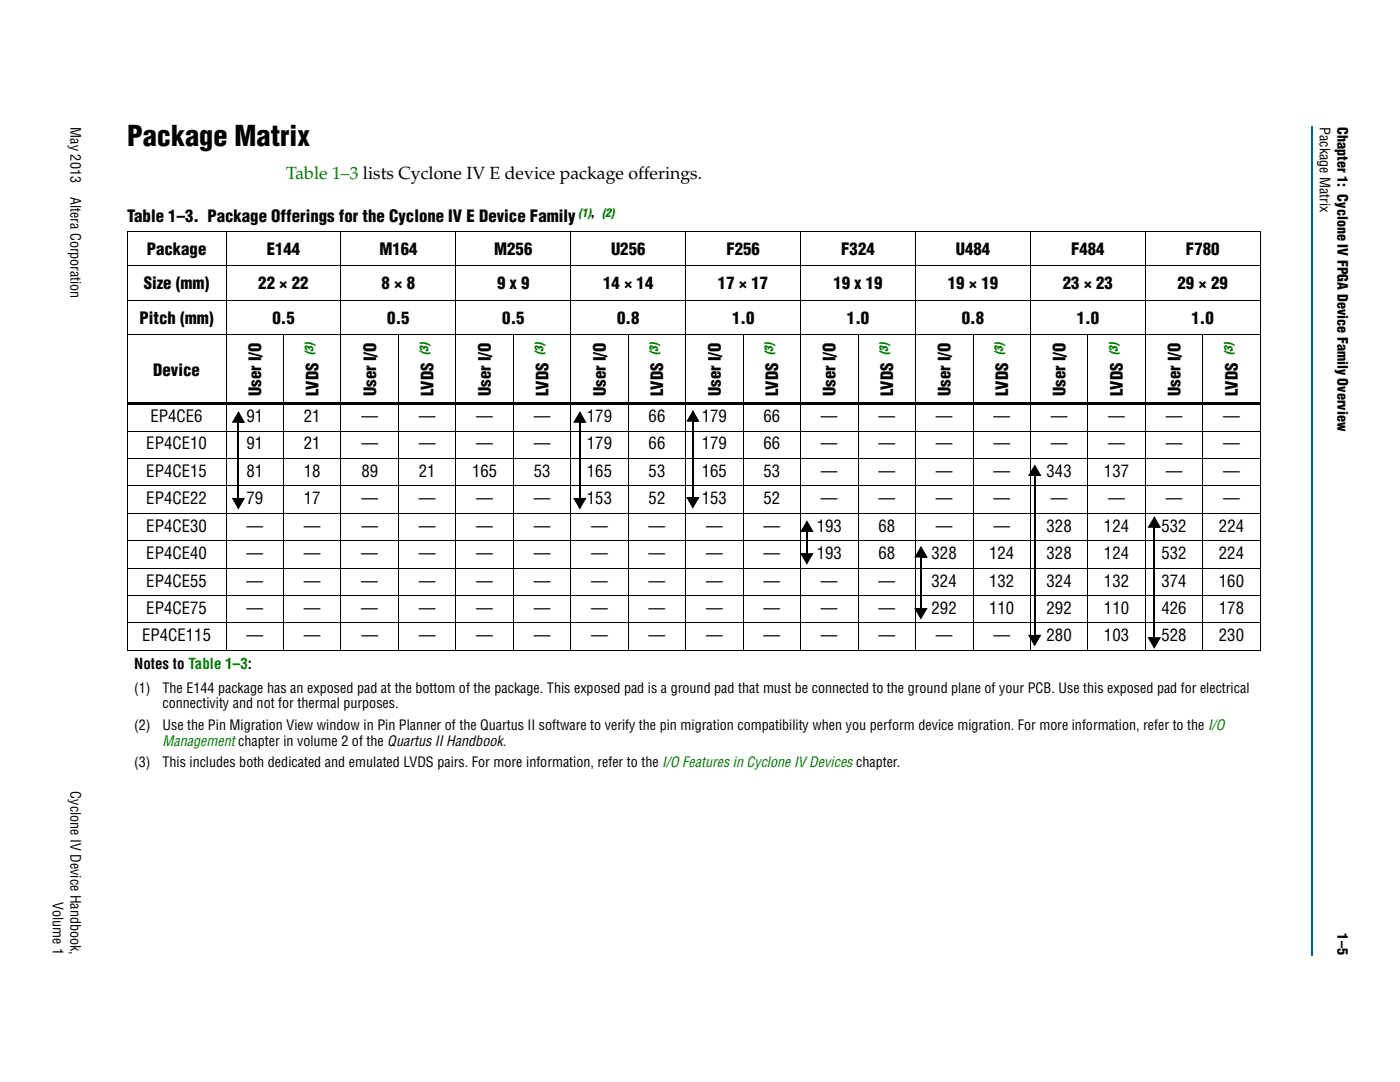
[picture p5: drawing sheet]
<svg xmlns="http://www.w3.org/2000/svg" width="279mm" height="216mm" viewBox="0 0 279 216" stroke-linecap="round" stroke-linejoin="round" font-family="sans-serif">
<defs><g id="words">
<text font-size="5.6" x="25.4" y="29.1">Package Matrix</text>
<text font-size="3.5" fill="#007e00" x="57.1" y="35.8">Table 1–3 lists Cyclone IV E device package offerings.</text>
<g font-size="3.3">
<text x="25.4" y="44.3">Table 1–3. Package Offerings for the Cyclone IV E Device Family</text>
<text x="29.3" y="50.9">Package</text>
<text x="53.2" y="50.9">E144</text>
<text x="75.7" y="50.9">M164</text>
<text x="98.6" y="50.9">M256</text>
<text x="121.9" y="50.9">U256</text>
<text x="145" y="50.9">F256</text>
<text x="167.9" y="50.9">F324</text>
<text x="190.7" y="50.9">U484</text>
<text x="213.8" y="50.9">F484</text>
<text x="236.7" y="50.9">F780</text>
<text x="28.7" y="57.8">Size (mm)</text>
<text x="51.6" y="57.8">22 × 22</text>
<text x="76.2" y="57.8">8 × 8</text>
<text x="99.2" y="57.8">9 x 9</text>
<text x="120.3" y="57.8">14 × 14</text>
<text x="143.3" y="57.8">17 × 17</text>
<text x="166.3" y="57.8">19 x 19</text>
<text x="189.2" y="57.8">19 × 19</text>
<text x="212.1" y="57.8">23 × 23</text>
<text x="235" y="57.8">29 × 29</text>
<text x="27.9" y="64.6">Pitch (mm)</text>
<text x="54.4" y="64.6">0.5</text>
<text x="77.3" y="64.6">0.5</text>
<text x="100.2" y="64.6">0.5</text>
<text x="123.2" y="64.6">0.8</text>
<text x="146.1" y="64.6">1.0</text>
<text x="169" y="64.6">1.0</text>
<text x="192" y="64.6">0.8</text>
<text x="214.9" y="64.6">1.0</text>
<text x="237.8" y="64.6">1.0</text>
<text x="30.6" y="75">Device</text>
<text x="52.1" y="79" transform="rotate(-90 52.1 79)">User I/O</text>
<text x="63.6" y="79" transform="rotate(-90 63.6 79)">LVDS</text>
<text x="75.1" y="79" transform="rotate(-90 75.1 79)">User I/O</text>
<text x="86.5" y="79" transform="rotate(-90 86.5 79)">LVDS</text>
<text x="98" y="79" transform="rotate(-90 98 79)">User I/O</text>
<text x="109.5" y="79" transform="rotate(-90 109.5 79)">LVDS</text>
<text x="120.9" y="79" transform="rotate(-90 120.9 79)">User I/O</text>
<text x="132.4" y="79" transform="rotate(-90 132.4 79)">LVDS</text>
<text x="143.8" y="79" transform="rotate(-90 143.8 79)">User I/O</text>
<text x="155.3" y="79" transform="rotate(-90 155.3 79)">LVDS</text>
<text x="166.8" y="79" transform="rotate(-90 166.8 79)">User I/O</text>
<text x="178.2" y="79" transform="rotate(-90 178.2 79)">LVDS</text>
<text x="189.7" y="79" transform="rotate(-90 189.7 79)">User I/O</text>
<text x="201.2" y="79" transform="rotate(-90 201.2 79)">LVDS</text>
<text x="212.6" y="79" transform="rotate(-90 212.6 79)">User I/O</text>
<text x="224.1" y="79" transform="rotate(-90 224.1 79)">LVDS</text>
<text x="235.6" y="79" transform="rotate(-90 235.6 79)">User I/O</text>
<text x="247" y="79" transform="rotate(-90 247 79)">LVDS</text>
<text x="29.2" y="89.7">EP4CE10</text>
<text x="30" y="84.2">EP4CE6</text>
<text x="49.2" y="84.2">91</text>
<text x="49.2" y="89.7">91</text>
<text x="60.6" y="84.2">21</text>
<text x="60.6" y="89.7">21</text>
<text x="72.1" y="89.7">—</text>
<text x="72.1" y="84.2">—</text>
<text x="83.6" y="89.7">—</text>
<text x="83.6" y="84.2">—</text>
<text x="95" y="84.2">—</text>
<text x="95" y="89.7">—</text>
<text x="106.5" y="84.2">—</text>
<text x="106.5" y="89.7">—</text>
<text x="117.1" y="84.2">179</text>
<text x="117.1" y="89.7">179</text>
<text x="129.4" y="84.2">66</text>
<text x="129.4" y="89.7">66</text>
<text x="140.1" y="84.2">179</text>
<text x="140.1" y="89.7">179</text>
<text x="152.4" y="84.2">66</text>
<text x="152.4" y="89.7">66</text>
<text x="163.8" y="84.2">—</text>
<text x="163.8" y="89.7">—</text>
<text x="175.3" y="84.2">—</text>
<text x="175.3" y="89.7">—</text>
<text x="186.8" y="84.2">—</text>
<text x="186.8" y="89.7">—</text>
<text x="198.2" y="84.2">—</text>
<text x="198.2" y="89.7">—</text>
<text x="209.7" y="84.2">—</text>
<text x="209.7" y="89.7">—</text>
<text x="221.2" y="84.2">—</text>
<text x="221.2" y="89.7">—</text>
<text x="232.6" y="84.2">—</text>
<text x="232.6" y="89.7">—</text>
<text x="244.1" y="89.7">—</text>
<text x="244.1" y="84.2">—</text>
<text x="29.2" y="95.1">EP4CE15</text>
<text x="49.2" y="95.1">81</text>
<text x="60.6" y="95.1">18</text>
<text x="72.1" y="95.1">89</text>
<text x="83.6" y="95.1">21</text>
<text x="94.2" y="95.1">165</text>
<text x="106.5" y="95.1">53</text>
<text x="117.1" y="95.1">165</text>
<text x="129.4" y="95.1">53</text>
<text x="140.1" y="95.1">165</text>
<text x="152.4" y="95.1">53</text>
<text x="163.8" y="95.1">—</text>
<text x="175.3" y="95.1">—</text>
<text x="186.8" y="95.1">—</text>
<text x="198.2" y="95.1">—</text>
<text x="208.9" y="95.1">343</text>
<text x="220.3" y="95.1">137</text>
<text x="232.6" y="95.1">—</text>
<text x="244.1" y="95.1">—</text>
<text x="29.2" y="100.6">EP4CE22</text>
<text x="49.2" y="100.6">79</text>
<text x="60.6" y="100.6">17</text>
<text x="72.1" y="100.6">—</text>
<text x="83.6" y="100.6">—</text>
<text x="95" y="100.6">—</text>
<text x="106.5" y="100.6">—</text>
<text x="117.1" y="100.6">153</text>
<text x="129.4" y="100.6">52</text>
<text x="140.1" y="100.6">153</text>
<text x="152.4" y="100.6">52</text>
<text x="163.8" y="100.6">—</text>
<text x="175.3" y="100.6">—</text>
<text x="186.8" y="100.6">—</text>
<text x="198.2" y="100.6">—</text>
<text x="209.7" y="100.6">—</text>
<text x="221.2" y="100.6">—</text>
<text x="232.6" y="100.6">—</text>
<text x="244.1" y="100.6">—</text>
<text x="29.2" y="106.1">EP4CE30</text>
<text x="49.2" y="106.1">—</text>
<text x="60.6" y="106.1">—</text>
<text x="72.1" y="106.1">—</text>
<text x="83.6" y="106.1">—</text>
<text x="95" y="106.1">—</text>
<text x="106.5" y="106.1">—</text>
<text x="118" y="106.1">—</text>
<text x="129.4" y="106.1">—</text>
<text x="140.9" y="106.1">—</text>
<text x="152.4" y="106.1">—</text>
<text x="163" y="106.1">193</text>
<text x="175.3" y="106.1">68</text>
<text x="186.8" y="106.1">—</text>
<text x="198.2" y="106.1">—</text>
<text x="208.9" y="106.1">328</text>
<text x="220.3" y="106.1">124</text>
<text x="231.8" y="106.1">532</text>
<text x="243.3" y="106.1">224</text>
<text x="29.2" y="111.5">EP4CE40</text>
<text x="49.2" y="111.5">—</text>
<text x="60.6" y="111.5">—</text>
<text x="72.1" y="111.5">—</text>
<text x="83.6" y="111.5">—</text>
<text x="95" y="111.5">—</text>
<text x="106.5" y="111.5">—</text>
<text x="118" y="111.5">—</text>
<text x="129.4" y="111.5">—</text>
<text x="140.9" y="111.5">—</text>
<text x="152.4" y="111.5">—</text>
<text x="163" y="111.5">193</text>
<text x="175.3" y="111.5">68</text>
<text x="185.9" y="111.5">328</text>
<text x="197.4" y="111.5">124</text>
<text x="208.9" y="111.5">328</text>
<text x="220.3" y="111.5">124</text>
<text x="231.8" y="111.5">532</text>
<text x="243.3" y="111.5">224</text>
<text x="29.2" y="117">EP4CE55</text>
<text x="49.2" y="117">—</text>
<text x="60.6" y="117">—</text>
<text x="72.1" y="117">—</text>
<text x="83.6" y="117">—</text>
<text x="95" y="117">—</text>
<text x="106.5" y="117">—</text>
<text x="118" y="117">—</text>
<text x="129.4" y="117">—</text>
<text x="140.9" y="117">—</text>
<text x="152.4" y="117">—</text>
<text x="163.8" y="117">—</text>
<text x="175.3" y="117">—</text>
<text x="185.9" y="117">324</text>
<text x="197.4" y="117">132</text>
<text x="208.9" y="117">324</text>
<text x="220.3" y="117">132</text>
<text x="231.8" y="117">374</text>
<text x="243.3" y="117">160</text>
<text x="29.2" y="122.5">EP4CE75</text>
<text x="49.2" y="122.5">—</text>
<text x="60.6" y="122.5">—</text>
<text x="72.1" y="122.5">—</text>
<text x="83.6" y="122.5">—</text>
<text x="95" y="122.5">—</text>
<text x="106.5" y="122.5">—</text>
<text x="118" y="122.5">—</text>
<text x="129.4" y="122.5">—</text>
<text x="140.9" y="122.5">—</text>
<text x="152.4" y="122.5">—</text>
<text x="163.8" y="122.5">—</text>
<text x="175.3" y="122.5">—</text>
<text x="185.9" y="122.5">292</text>
<text x="197.4" y="122.5">110</text>
<text x="208.9" y="122.5">292</text>
<text x="220.3" y="122.5">110</text>
<text x="231.8" y="122.5">426</text>
<text x="243.3" y="122.5">178</text>
<text x="28.4" y="128">EP4CE115</text>
<text x="49.2" y="128">—</text>
<text x="60.6" y="128">—</text>
<text x="72.1" y="128">—</text>
<text x="83.6" y="128">—</text>
<text x="95" y="128">—</text>
<text x="106.5" y="128">—</text>
<text x="118" y="128">—</text>
<text x="129.4" y="128">—</text>
<text x="140.9" y="128">—</text>
<text x="152.4" y="128">—</text>
<text x="163.8" y="128">—</text>
<text x="175.3" y="128">—</text>
<text x="186.8" y="128">—</text>
<text x="198.2" y="128">—</text>
<text x="208.9" y="128">280</text>
<text x="220.3" y="128">103</text>
<text x="231.8" y="128">528</text>
<text x="243.3" y="128">230</text>
</g>
<text font-size="3" x="26.8" y="133.5">Notes to Table 1–3:</text>
<g font-size="2.8">
<text x="14.1" y="25.4" transform="rotate(90 14.1 25.4)">May 2013</text>
<text x="263.4" y="25.4" transform="rotate(90 263.4 25.4)">Package Matrix</text>
<text x="266.9" y="25.4" transform="rotate(90 266.9 25.4)">Chapter 1: Cyclone IV FPGA Device Family Overview</text>
<text x="14.1" y="39.3" transform="rotate(90 14.1 39.3)">Altera Corporation</text>
<text x="26.8" y="138.2">(1)</text>
<text x="32.4" y="138.2">The E144 package has an exposed pad at the bottom of the package. This exposed pad is a ground pad that must be connected to the ground plane of your PCB. Use this exposed pad for electrical</text>
<text x="32.4" y="141.4">connectivity and not for thermal purposes.</text>
<text x="26.8" y="145.6">(2)</text>
<text x="32.4" y="145.6">Use the Pin Migration View window in Pin Planner of the Quartus II software to verify the pin migration compatibility when you perform device migration. For more information, refer to the I/O</text>
<text x="26.8" y="153">(3)</text>
<text x="32.4" y="153">This includes both dedicated and emulated LVDS pairs. For more information, refer to the I/O Features in Cyclone IV Devices chapter.</text>
<text x="14.1" y="157.9" transform="rotate(90 14.1 157.9)">Cyclone IV Device Handbook,</text>
<text x="10.5" y="179.9" transform="rotate(90 10.5 179.9)">Volume 1</text>
<text x="266.9" y="186.3" transform="rotate(90 266.9 186.3)">1–5</text>
</g>
<text font-size="2.8" fill="#007e00" x="32.4" y="148.8">Managementchapter in volume 2 of the Quartus II Handbook.</text>
<g font-size="2.3" fill="#007e00">
<text x="115.5" y="43.3">(1), (2)</text>
<text x="62.6" y="70.9" transform="rotate(-90 62.6 70.9)">(3)</text>
<text x="85.5" y="70.9" transform="rotate(-90 85.5 70.9)">(3)</text>
<text x="108.4" y="70.9" transform="rotate(-90 108.4 70.9)">(3)</text>
<text x="131.4" y="70.9" transform="rotate(-90 131.4 70.9)">(3)</text>
<text x="154.3" y="70.9" transform="rotate(-90 154.3 70.9)">(3)</text>
<text x="177.2" y="70.9" transform="rotate(-90 177.2 70.9)">(3)</text>
<text x="200.2" y="70.9" transform="rotate(-90 200.2 70.9)">(3)</text>
<text x="223.1" y="70.9" transform="rotate(-90 223.1 70.9)">(3)</text>
<text x="246" y="70.9" transform="rotate(-90 246 70.9)">(3)</text>
</g>
</g></defs>
<path d="M261.6 25.2h.4v.2h-.4z" fill="#00659a"/>
<path d="M261.8 25.4v165.3" fill="none" stroke="#00659a" stroke-width=".36"/>
<g fill="none" stroke="#000" stroke-width=".2">
<path d="M25.3 46.2h226.3M25.3 53h226.3M25.3 59.9h226.3M25.4 46.3v83.4M45.1 46.1v83.8M68.1 46.1v83.8M91 46.1v83.8M113.9 46.1v83.8M136.8 46.1v83.8M159.8 46.1v83.8M182.7 46.1v83.8M205.6 46.1v83.8"/>
<path d="M228.6 46.1v83.8M251.5 46.3v83.4M25.3 66.8h226.3M56.6 66.7v63.2M79.5 66.7v63.2M102.4 66.7v63.2M125.4 66.7v63.2M148.3 66.7v63.2M171.2 66.7v63.2M194.2 66.7v63.2M217.1 66.7v63.2M240.1 66.7v63.2"/>
<path d="M25.3 86h226.3M25.3 91.5h226.3M25.3 97h226.3M25.3 102.4h226.3M25.3 107.9h226.3M25.3 113.4h226.3M25.3 118.9h226.3M25.3 124.3h226.3M25.3 129.8h226.3"/>
</g>
<g fill="#000">
<path d="M25.3 80.3h226.3v.5h-226.3zM46.6 99.4h1v.3h-1zM47.6 82l1.3 2.3h-.4l-1.1-1.8 .4-.2-1.1 2-.3-.2 1.2-.1v.3h-1.4zM47.6 84h1v.3h-1zM46.2 99.4h.5l1 1.8-.3 .2 1-2 .3 .2-1.1 .1v-.3h1.3l-1.3 2.3zM114.7 99.4h1v.3h-1zM115.7 82l1.4 2.3h-.5l-1-1.8 .3-.2-1 2-.3-.2 1.1-.1v.3h-1.3zM115.7 84h1v.3h-1zM114.4 99.4h.5l1 1.8-.4 .2 1.1-2 .3 .2-1.2 .1v-.3h1.3l-1.3 2.3zM137.3 99.2h1v.3h-1zM138.3 81.8l1.3 2.3h-.5l-1-1.8 .4-.2-1.1 2-.3-.2 1.2-.1v.3h-1.3zM138.3 83.8h1v.3h-1z"/>
<path d="M136.9 99.2l.5 .1 1 1.7-.3 .2 1-1.9 .3 .2h-1.1v-.3h1.3l-1.3 2.3zM206.5 92.6l1.4 2.4-.5-.1-1-1.8 .3-.2-1 2-.4-.2 1.2-.1v.4h-1.3zM206.5 94.6h1v.4h-1zM160 110.4h1v.3h-1zM161 103.8l1.4 2.3-.5-.1-1-1.7 .3-.2-1 1.9-.3-.1 1.1-.1v.3h-1.3zM161 105.8h1.1v.3h-1.1zM159.7 110.4l.5 .1 1 1.7-.3 .2 1-1.9 .3 .2h-1.2v-.3h1.4l-1.4 2.3zM183.8 108.9l1.4 2.4-.5-.1-1.1-1.8 .4-.2-1.1 2-.3-.2 1.2-.1v.4h-1.3zM183.8 110.9h1v.4h-1zM230.4 103l1.3 2.3-.5-.1-1-1.8 .3-.1-1 1.9-.3-.2 1.2-.1v.4h-1.4zM230.4 104.9h1v.4h-1zM182.8 121.3h1v.4h-1z"/>
<path d="M182.4 121.3l.5 .1 1 1.8-.3 .2 1.1-2 .3 .2-1.2 .1v-.4h1.3l-1.3 2.3zM205.5 126.7h1v.3h-1zM205.1 126.7h.5l1.1 1.8-.4 .2 1-2 .4 .2-1.2 .1v-.3h1.3l-1.3 2.3zM229.3 127.1h1.1v.4h-1.1zM229 127.1l.5 .1 1 1.8-.3 .2 1-2 .3 .2-1.1 .1v-.4h1.3l-1.3 2.4z"/>
</g>
<g fill="#000">
<path d="M47.6 82.4l1 1.8h-2zM46.6 99.5h2l-1 1.8zM115.7 82.4l1 1.8h-2zM114.7 99.5h2l-1 1.8zM138.3 82.2l1 1.8h-2zM137.3 99.4h2l-1 1.7zM206.5 93l1 1.8h-2zM161 104.2l1.1 1.8h-2.1zM160 110.6h2.1l-1.1 1.7zM183.8 109.3l1 1.8h-2zM230.4 103.4l1 1.7h-2.1zM182.8 121.5h2l-1 1.8z"/>
<path d="M205.5 126.8h2l-1 1.8zM229.3 127.3h2.1l-1 1.8z"/>
</g>
<path d="M47.6 84.3v15.1M115.7 84.3v15.1M138.3 84.1v15.1M206.5 95v31.7M161 106.2v4.2M183.8 111.3v10M230.4 105.3v21.8" fill="none" stroke="#000" stroke-width=".36"/>
<use href="#words"/>
</svg>
